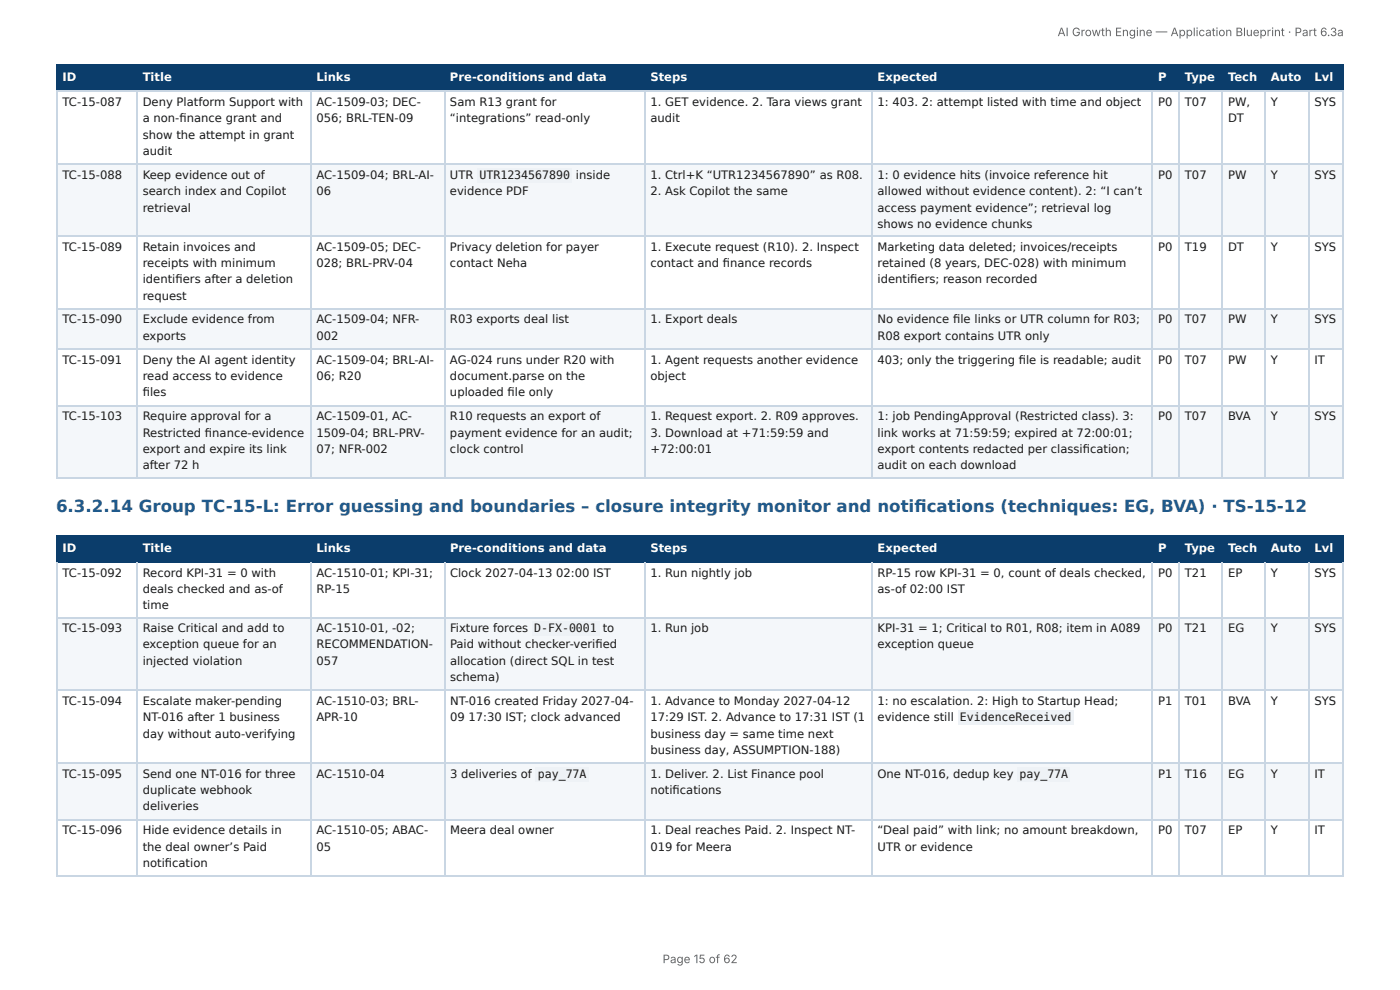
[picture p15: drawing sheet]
<svg xmlns="http://www.w3.org/2000/svg" width="297mm" height="210mm" viewBox="0 0 297 210" stroke-linecap="round" stroke-linejoin="round" font-family="sans-serif">
<defs><g id="words">
<text font-size="3.5" fill="#1f5a8c" x="11.9" y="108.6">6.3.2.14 Group TC-15-L: Error guessing and boundaries – closure integrity monitor and notifi cations (techniques: EG, BVA) · TS-15-12</text>
<g font-size="2.5" fill="#666">
<text x="224.6" y="7.7">AI Growth Engine — Application Blueprint · Part 6.3a</text>
<text x="140.7" y="204.5">Page 15 of 62</text>
</g>
<g font-size="2.5" fill="#fff">
<text x="13.3" y="17.2">ID</text>
<text x="30.3" y="17.2">Title</text>
<text x="67.2" y="17.2">Links</text>
<text x="95.6" y="17.2">Pre-conditions and data</text>
<text x="138.1" y="17.2">Steps</text>
<text x="186.4" y="17.2">Expected</text>
<text x="246" y="17.2">P</text>
<text x="251.7" y="17.2">Type</text>
<text x="260.8" y="17.2">Tech</text>
<text x="269.9" y="17.2">Auto</text>
<text x="279.2" y="17.2">Lvl</text>
<text x="13.3" y="117.2">ID</text>
<text x="30.3" y="117.2">Title</text>
<text x="67.2" y="117.2">Links</text>
<text x="95.6" y="117.2">Pre-conditions and data</text>
<text x="138.1" y="117.2">Steps</text>
<text x="186.4" y="117.2">Expected</text>
<text x="246" y="117.2">P</text>
<text x="251.7" y="117.2">Type</text>
<text x="260.8" y="117.2">Tech</text>
<text x="269.9" y="117.2">Auto</text>
<text x="279.2" y="117.2">Lvl</text>
</g>
<g font-size="2.5" fill="#1a1a1a">
<text x="13.3" y="22.5">TC-15-087</text>
<text x="30.3" y="22.5">Deny Platform Support with</text>
<text x="67.2" y="22.5">AC-1509-03; DEC-</text>
<text x="95.6" y="22.5">Sam R13 grant for</text>
<text x="138.1" y="22.5">1. GET evidence. 2. Tara views grant</text>
<text x="186.4" y="22.5">1: 403. 2: attempt listed with time and object</text>
<text x="246" y="22.5">P0</text>
<text x="251.7" y="22.5">T07</text>
<text x="260.8" y="22.5">PW,</text>
<text x="269.9" y="22.5">Y</text>
<text x="279.2" y="22.5">SYS</text>
<text x="30.3" y="26">a non-fi nance grant and</text>
<text x="30.3" y="29.5">show the attempt in grant</text>
<text x="67.2" y="26">056; BRL-TEN-09</text>
<text x="95.6" y="26">“integrations” read-only</text>
<text x="138.1" y="26">audit</text>
<text x="260.8" y="26">DT</text>
<text x="30.3" y="32.9">audit</text>
<text x="13.3" y="38">TC-15-088</text>
<text x="30.3" y="38">Keep evidence out of</text>
<text x="30.3" y="41.5">search index and Copilot</text>
<text x="67.2" y="38">AC-1509-04; BRL-AI-</text>
<text x="67.2" y="41.5">06</text>
<text x="95.6" y="38">UTR</text>
<text x="95.6" y="41.5">evidence PDF</text>
<text x="101.8" y="38">UTR1234567890</text>
<text x="122.3" y="38">inside</text>
<text x="138.1" y="38">1. Ctrl+K “UTR1234567890” as R08.</text>
<text x="138.1" y="41.5">2. Ask Copilot the same</text>
<text x="186.4" y="38">1: 0 evidence hits (invoice reference hit</text>
<text x="186.4" y="41.5">allowed without evidence content). 2: “I can’t</text>
<text x="246" y="38">P0</text>
<text x="251.7" y="38">T07</text>
<text x="260.8" y="38">PW</text>
<text x="269.9" y="38">Y</text>
<text x="279.2" y="38">SYS</text>
<text x="30.3" y="44.9">retrieval</text>
<text x="186.4" y="44.9">access payment evidence”; retrieval log</text>
<text x="13.3" y="53.2">TC-15-089</text>
<text x="30.3" y="53.2">Retain invoices and</text>
<text x="67.2" y="53.2">AC-1509-05; DEC-</text>
<text x="95.6" y="53.2">Privacy deletion for payer</text>
<text x="138.1" y="53.2">1. Execute request (R10). 2. Inspect</text>
<text x="186.4" y="48.4">shows no evidence chunks</text>
<text x="186.4" y="53.2">Marketing data deleted; invoices/receipts</text>
<text x="246" y="53.2">P0</text>
<text x="251.7" y="53.2">T19</text>
<text x="260.8" y="53.2">DT</text>
<text x="269.9" y="53.2">Y</text>
<text x="279.2" y="53.2">SYS</text>
<text x="30.3" y="56.7">receipts with minimum</text>
<text x="67.2" y="56.7">028; BRL-PRV-04</text>
<text x="95.6" y="56.7">contact Neha</text>
<text x="138.1" y="56.7">contact and fi nance records</text>
<text x="186.4" y="56.7">retained (8 years, DEC-028) with minimum</text>
<text x="30.3" y="60.2">identifi ers after a deletion</text>
<text x="30.3" y="63.6">request</text>
<text x="186.4" y="60.2">identifi ers; reason recorded</text>
<text x="13.3" y="68.7">TC-15-090</text>
<text x="30.3" y="68.7">Exclude evidence from</text>
<text x="67.2" y="68.7">AC-1509-04; NFR-</text>
<text x="95.6" y="68.7">R03 exports deal list</text>
<text x="138.1" y="68.7">1. Export deals</text>
<text x="186.4" y="68.7">No evidence fi le links or UTR column for R03;</text>
<text x="246" y="68.7">P0</text>
<text x="251.7" y="68.7">T07</text>
<text x="260.8" y="68.7">PW</text>
<text x="269.9" y="68.7">Y</text>
<text x="279.2" y="68.7">SYS</text>
<text x="13.3" y="77.2">TC-15-091</text>
<text x="30.3" y="72.2">exports</text>
<text x="30.3" y="77.2">Deny the AI agent identity</text>
<text x="67.2" y="72.2">002</text>
<text x="67.2" y="77.2">AC-1509-04; BRL-AI-</text>
<text x="95.6" y="77.2">AG-024 runs under R20 with</text>
<text x="138.1" y="77.2">1. Agent requests another evidence</text>
<text x="186.4" y="72.2">R08 export contains UTR only</text>
<text x="186.4" y="77.2">403; only the triggering fi le is readable; audit</text>
<text x="246" y="77.2">P0</text>
<text x="251.7" y="77.2">T07</text>
<text x="260.8" y="77.2">PW</text>
<text x="269.9" y="77.2">Y</text>
<text x="279.2" y="77.2">IT</text>
<text x="30.3" y="80.7">read access to evidence</text>
<text x="67.2" y="80.7">06; R20</text>
<text x="95.6" y="80.7">document.parse on the</text>
<text x="138.1" y="80.7">object</text>
<text x="13.3" y="89.2">TC-15-103</text>
<text x="30.3" y="84.2">fi les</text>
<text x="30.3" y="89.2">Require approval for a</text>
<text x="67.2" y="89.2">AC-1509-01, AC-</text>
<text x="95.6" y="84.2">uploaded fi le only</text>
<text x="95.6" y="89.2">R10 requests an export of</text>
<text x="138.1" y="89.2">1. Request export. 2. R09 approves.</text>
<text x="186.4" y="89.2">1: job PendingApproval (Restricted class). 3:</text>
<text x="246" y="89.2">P0</text>
<text x="251.7" y="89.2">T07</text>
<text x="260.8" y="89.2">BVA</text>
<text x="269.9" y="89.2">Y</text>
<text x="279.2" y="89.2">SYS</text>
<text x="30.3" y="92.7">Restricted fi nance-evidence</text>
<text x="67.2" y="92.7">1509-04; BRL-PRV-</text>
<text x="95.6" y="92.7">payment evidence for an audit;</text>
<text x="138.1" y="92.7">3. Download at +71:59:59 and</text>
<text x="186.4" y="92.7">link works at 71:59:59; expired at 72:00:01;</text>
<text x="30.3" y="96.2">export and expire its link</text>
<text x="30.3" y="99.6">after 72 h</text>
<text x="67.2" y="96.2">07; NFR-002</text>
<text x="95.6" y="96.2">clock control</text>
<text x="138.1" y="96.2">+72:00:01</text>
<text x="186.4" y="96.2">export contents redacted per classifi cation;</text>
<text x="186.4" y="99.6">audit on each download</text>
<text x="13.3" y="122.5">TC-15-092</text>
<text x="30.3" y="122.5">Record KPI-31 = 0 with</text>
<text x="30.3" y="125.9">deals checked and as-of</text>
<text x="67.2" y="122.5">AC-1510-01; KPI-31;</text>
<text x="67.2" y="125.9">RP-15</text>
<text x="95.6" y="122.5">Clock 2027-04-13</text>
<text x="118.1" y="122.5">02:00 IST</text>
<text x="138.1" y="122.5">1. Run nightly job</text>
<text x="186.4" y="122.5">RP-15 row KPI-31 = 0, count of deals checked,</text>
<text x="186.4" y="125.9">as-of 02:00 IST</text>
<text x="246" y="122.5">P0</text>
<text x="251.7" y="122.5">T21</text>
<text x="260.8" y="122.5">EP</text>
<text x="269.9" y="122.5">Y</text>
<text x="279.2" y="122.5">SYS</text>
<text x="30.3" y="129.4">time</text>
<text x="13.3" y="134.2">TC-15-093</text>
<text x="30.3" y="134.2">Raise Critical and add to</text>
<text x="30.3" y="137.7">exception queue for an</text>
<text x="67.2" y="134.2">AC-1510-01, -02;</text>
<text x="67.2" y="137.7">RECOMMENDATION-</text>
<text x="95.6" y="134.2">Fixture forces</text>
<text x="95.6" y="137.7">Paid without checker-verifi ed</text>
<text x="113.4" y="134.2">D-FX-0001</text>
<text x="128" y="134.2">to</text>
<text x="138.1" y="134.2">1. Run job</text>
<text x="186.4" y="134.2">KPI-31 = 1; Critical to R01, R08; item in A089</text>
<text x="186.4" y="137.7">exception queue</text>
<text x="246" y="134.2">P0</text>
<text x="251.7" y="134.2">T21</text>
<text x="260.8" y="134.2">EG</text>
<text x="269.9" y="134.2">Y</text>
<text x="279.2" y="134.2">SYS</text>
<text x="30.3" y="141.2">injected violation</text>
<text x="67.2" y="141.2">057</text>
<text x="95.6" y="141.2">allocation (direct SQL in test</text>
<text x="13.3" y="149.7">TC-15-094</text>
<text x="30.3" y="149.7">Escalate maker-pending</text>
<text x="67.2" y="149.7">AC-1510-03; BRL-</text>
<text x="95.6" y="144.6">schema)</text>
<text x="95.6" y="149.7">NT-016 created Friday 2027-04-</text>
<text x="138.1" y="149.7">1. Advance to Monday 2027-04-12</text>
<text x="186.4" y="149.7">1: no escalation. 2: High to Startup Head;</text>
<text x="246" y="149.7">P1</text>
<text x="251.7" y="149.7">T01</text>
<text x="260.8" y="149.7">BVA</text>
<text x="269.9" y="149.7">Y</text>
<text x="279.2" y="149.7">SYS</text>
<text x="30.3" y="153.2">NT-016 after 1 business</text>
<text x="67.2" y="153.2">APR-10</text>
<text x="95.6" y="153.2">09</text>
<text x="99.5" y="153.2">17:30 IST; clock advanced</text>
<text x="138.1" y="153.2">17:29 IST. 2. Advance to 17:31 IST (1</text>
<text x="186.4" y="153.2">evidence still</text>
<text x="203.9" y="153.2">EvidenceReceived</text>
<text x="30.3" y="156.6">day without auto-verifying</text>
<text x="138.1" y="156.6">business day = same time next</text>
<text x="138.1" y="160.1">business day, ASSUMPTION-188)</text>
<text x="13.3" y="165.2">TC-15-095</text>
<text x="30.3" y="165.2">Send one NT-016 for three</text>
<text x="67.2" y="165.2">AC-1510-04</text>
<text x="95.6" y="165.2">3 deliveries of</text>
<text x="114.2" y="165.2">pay_77A</text>
<text x="138.1" y="165.2">1. Deliver. 2. List Finance pool</text>
<text x="186.4" y="165.2">One NT-016, dedup key</text>
<text x="216.5" y="165.2">pay_77A</text>
<text x="246" y="165.2">P1</text>
<text x="251.7" y="165.2">T16</text>
<text x="260.8" y="165.2">EG</text>
<text x="269.9" y="165.2">Y</text>
<text x="279.2" y="165.2">IT</text>
<text x="30.3" y="168.6">duplicate webhook</text>
<text x="30.3" y="172.1">deliveries</text>
<text x="138.1" y="168.6">notifi cations</text>
<text x="13.3" y="177.2">TC-15-096</text>
<text x="30.3" y="177.2">Hide evidence details in</text>
<text x="67.2" y="177.2">AC-1510-05; ABAC-</text>
<text x="95.6" y="177.2">Meera deal owner</text>
<text x="138.1" y="177.2">1. Deal reaches Paid. 2. Inspect NT-</text>
<text x="186.4" y="177.2">“Deal paid” with link; no amount breakdown,</text>
<text x="246" y="177.2">P0</text>
<text x="251.7" y="177.2">T07</text>
<text x="260.8" y="177.2">EP</text>
<text x="269.9" y="177.2">Y</text>
<text x="279.2" y="177.2">IT</text>
<text x="30.3" y="180.6">the deal owner’s Paid</text>
<text x="30.3" y="184.1">notifi cation</text>
<text x="67.2" y="180.6">05</text>
<text x="138.1" y="180.6">019 for Meera</text>
<text x="186.4" y="180.6">UTR or evidence</text>
</g>
</g></defs>
<g fill="#0b3d6b">
<path d="M12.1 14h16.9v5.3h-16.9z"/>
<path d="M29 14h36.9v5.3h-36.9z"/>
<path d="M65.9 14h28.4v5.3h-28.4z"/>
<path d="M94.3 14h42.5v5.3h-42.5z"/>
<path d="M136.8 14h48.2v5.3h-48.2z"/>
<path d="M185 14h59.8v5.3h-59.8z"/>
<path d="M244.8 14h5.5v5.3h-5.5z"/>
<path d="M250.3 14h9.3v5.3h-9.3z"/>
<path d="M259.6 14h9v5.3h-9z"/>
<path d="M268.6 14h9.2v5.3h-9.2z"/>
<path d="M277.8 14h7.6v5.3h-7.6z"/>
</g>
<g fill="#f4f7fa">
<path d="M12.1 34.8h16.9v15.4h-16.9z"/>
<path d="M29 34.8h36.9v15.4h-36.9z"/>
<path d="M65.9 34.8h28.4v15.4h-28.4z"/>
<path d="M94.3 34.8h42.5v15.4h-42.5z"/>
<path d="M136.8 34.8h48.2v15.4h-48.2z"/>
<path d="M185 34.8h59.8v15.4h-59.8z"/>
<path d="M244.8 34.8h5.5v15.4h-5.5z"/>
<path d="M250.3 34.8h9.3v15.4h-9.3z"/>
<path d="M259.6 34.8h9v15.4h-9z"/>
<path d="M268.6 34.8h9.2v15.4h-9.2z"/>
<path d="M277.8 34.8h7.6v15.4h-7.6z"/>
<path d="M12.1 65.7h16.9v8.5h-16.9z"/>
<path d="M29 65.7h36.9v8.5h-36.9z"/>
<path d="M65.9 65.7h28.4v8.5h-28.4z"/>
<path d="M94.3 65.7h42.5v8.5h-42.5z"/>
<path d="M136.8 65.7h48.2v8.5h-48.2z"/>
<path d="M185 65.7h59.8v8.5h-59.8z"/>
<path d="M244.8 65.7h5.5v8.5h-5.5z"/>
<path d="M250.3 65.7h9.3v8.5h-9.3z"/>
<path d="M259.6 65.7h9v8.5h-9z"/>
<path d="M268.6 65.7h9.2v8.5h-9.2z"/>
<path d="M277.8 65.7h7.6v8.5h-7.6z"/>
<path d="M12.1 86h16.9v15.5h-16.9z"/>
<path d="M29 86h36.9v15.5h-36.9z"/>
<path d="M65.9 86h28.4v15.5h-28.4z"/>
<path d="M94.3 86h42.5v15.5h-42.5z"/>
<path d="M136.8 86h48.2v15.5h-48.2z"/>
<path d="M185 86h59.8v15.5h-59.8z"/>
<path d="M244.8 86h5.5v15.5h-5.5z"/>
<path d="M250.3 86h9.3v15.5h-9.3z"/>
<path d="M259.6 86h9v15.5h-9z"/>
<path d="M268.6 86h9.2v15.5h-9.2z"/>
<path d="M277.8 86h7.6v15.5h-7.6z"/>
</g>
<g fill="none" stroke="#0b3d6b" stroke-width=".23">
<path d="M11.9 13.9h273.5M11.9 19.4h273.5M12 13.8v5.7M29.1 13.8v5.7M66 13.8v5.7M94.4 13.8v5.7M136.9 13.8v5.7M185.1 13.8v5.7M244.7 13.8v5.7M250.5 13.8v5.7M259.5 13.8v5.7M268.7 13.8v5.7"/>
<path d="M277.9 13.8v5.7"/>
</g>
<path d="M285.3 13.8v5.7" fill="none" stroke="#0b3d6b" stroke-width=".21"/>
<g fill="none" stroke="#c9d6e3" stroke-width=".23">
<path d="M11.9 19.4h273.5M12 19.5v82.2M29.1 19.5v82.2M66 19.5v82.2M94.4 19.5v82.2M136.9 19.5v82.2M185.1 19.5v82.2M244.7 19.5v82.2M250.5 19.5v82.2M259.5 19.5v82.2M268.7 19.5v82.2M277.9 19.5v82.2"/>
<path d="M11.9 34.9h273.5M11.9 50.1h273.5M11.9 65.6h273.5M11.9 74.1h273.5M11.9 86.1h273.5M11.9 101.6h273.5"/>
</g>
<path d="M285.3 19.5v82.2" fill="none" stroke="#c9d6e3" stroke-width=".21"/>
<g fill="#0b3d6b">
<path d="M12.1 113.7h16.9v5.5h-16.9z"/>
<path d="M29 113.7h36.9v5.5h-36.9z"/>
<path d="M65.9 113.7h28.4v5.5h-28.4z"/>
<path d="M94.3 113.7h42.5v5.5h-42.5z"/>
<path d="M136.8 113.7h48.2v5.5h-48.2z"/>
<path d="M185 113.7h59.8v5.5h-59.8z"/>
<path d="M244.8 113.7h5.5v5.5h-5.5z"/>
<path d="M250.3 113.7h9.3v5.5h-9.3z"/>
<path d="M259.6 113.7h9v5.5h-9z"/>
<path d="M268.6 113.7h9.2v5.5h-9.2z"/>
<path d="M277.8 113.7h7.6v5.5h-7.6z"/>
</g>
<g fill="#f4f7fa">
<path d="M12.1 131.2h16.9v15.5h-16.9z"/>
<path d="M29 131.2h36.9v15.5h-36.9z"/>
<path d="M65.9 131.2h28.4v15.5h-28.4z"/>
<path d="M94.3 131.2h42.5v15.5h-42.5z"/>
<path d="M136.8 131.2h48.2v15.5h-48.2z"/>
<path d="M185 131.2h59.8v15.5h-59.8z"/>
<path d="M244.8 131.2h5.5v15.5h-5.5z"/>
<path d="M250.3 131.2h9.3v15.5h-9.3z"/>
<path d="M259.6 131.2h9v15.5h-9z"/>
<path d="M268.6 131.2h9.2v15.5h-9.2z"/>
<path d="M277.8 131.2h7.6v15.5h-7.6z"/>
<path d="M12.1 161.9h16.9v12h-16.9z"/>
<path d="M29 161.9h36.9v12h-36.9z"/>
<path d="M65.9 161.9h28.4v12h-28.4z"/>
<path d="M94.3 161.9h42.5v12h-42.5z"/>
<path d="M136.8 161.9h48.2v12h-48.2z"/>
<path d="M185 161.9h59.8v12h-59.8z"/>
<path d="M244.8 161.9h5.5v12h-5.5z"/>
<path d="M250.3 161.9h9.3v12h-9.3z"/>
<path d="M259.6 161.9h9v12h-9z"/>
<path d="M268.6 161.9h9.2v12h-9.2z"/>
<path d="M277.8 161.9h7.6v12h-7.6z"/>
</g>
<g fill="none" stroke="#0b3d6b" stroke-width=".23">
<path d="M11.9 113.8h273.5M11.9 119.4h273.5M12 113.7v5.8M29.1 113.7v5.8M66 113.7v5.8M94.4 113.7v5.8M136.9 113.7v5.8M185.1 113.7v5.8M244.7 113.7v5.8M250.5 113.7v5.8M259.5 113.7v5.8M268.7 113.7v5.8"/>
<path d="M277.9 113.7v5.8"/>
</g>
<path d="M285.3 113.7v5.8" fill="none" stroke="#0b3d6b" stroke-width=".21"/>
<g fill="none" stroke="#c9d6e3" stroke-width=".23">
<path d="M12 119.5v66.4M29.1 119.5v66.4M66 119.5v66.4M94.4 119.5v66.4M136.9 119.5v66.4M185.1 119.5v66.4M244.7 119.5v66.4M250.5 119.5v66.4M259.5 119.5v66.4M268.7 119.5v66.4M277.9 119.5v66.4M11.9 131.1h273.5"/>
<path d="M11.9 146.6h273.5M11.9 162.1h273.5M11.9 174.1h273.5M11.9 186.1h273.5"/>
</g>
<path d="M285.3 119.5v66.4" fill="none" stroke="#c9d6e3" stroke-width=".21"/>
<g fill="#eef2f6">
<path d="M101.5 35.7h20v3h-20z"/>
<path d="M113 131.9h14.3v3h-14.3z"/>
<path d="M203.5 150.9h24.4v3h-24.4z"/>
<path d="M113.7 162.9h11.3v3h-11.3z"/>
<path d="M216.2 162.9h11.1v3h-11.1z"/>
</g>
<use href="#words"/>
</svg>
